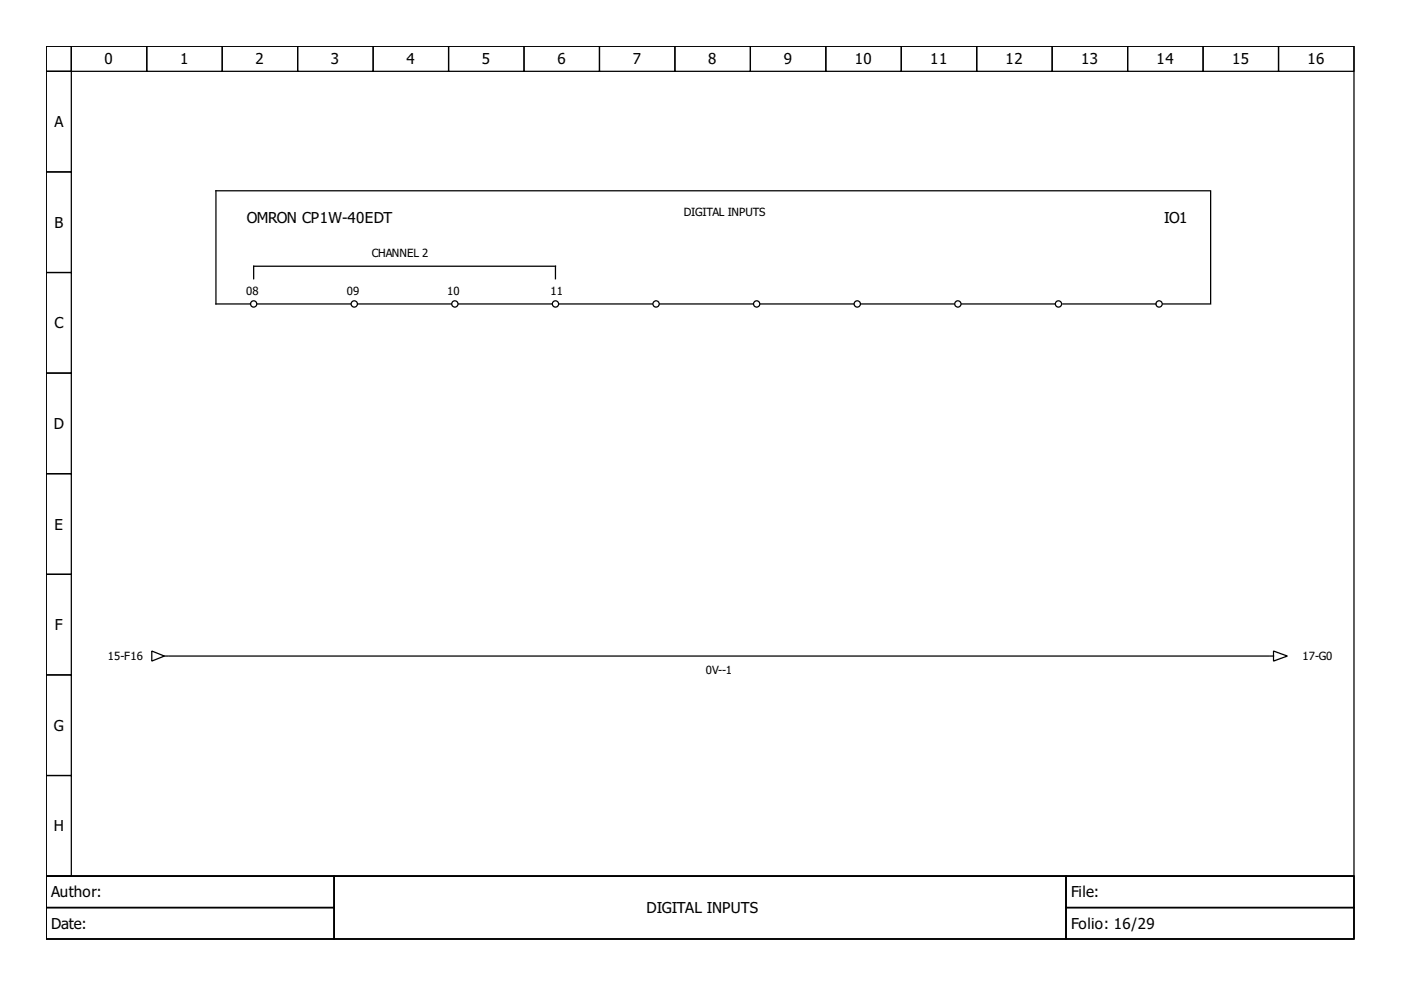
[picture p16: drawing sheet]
<svg xmlns="http://www.w3.org/2000/svg" width="297mm" height="210mm" viewBox="0 0 297 210" stroke-linecap="round" stroke-linejoin="round" font-family="sans-serif">
<defs><g id="words">
<g font-size="3.2">
<text x="22.2" y="13.7">0</text>
<text x="38.2" y="13.7">1</text>
<text x="54.2" y="13.7">2</text>
<text x="70.2" y="13.7">3</text>
<text x="86.2" y="13.7">4</text>
<text x="102.2" y="13.7">5</text>
<text x="118.2" y="13.7">6</text>
<text x="134.2" y="13.7">7</text>
<text x="150.2" y="13.7">8</text>
<text x="166.2" y="13.7">9</text>
<text x="181.2" y="13.7">10</text>
<text x="197.2" y="13.7">11</text>
<text x="213.2" y="13.7">12</text>
<text x="229.2" y="13.7">13</text>
<text x="245.2" y="13.7">14</text>
<text x="261.2" y="13.7">15</text>
<text x="277.2" y="13.7">16</text>
<text x="11.5" y="27">A</text>
<text x="52.3" y="47.4">OMRON CP1W-40EDT</text>
<text x="246.8" y="47.4">IO1</text>
<text x="11.5" y="48.3">B</text>
<text x="11.5" y="69.6">C</text>
<text x="11.4" y="91">D</text>
<text x="11.5" y="112.3">E</text>
<text x="11.7" y="133.6">F</text>
<text x="11.4" y="155">G</text>
<text x="11.4" y="176.3">H</text>
<text x="10.9" y="190.3">Author:</text>
<text x="227.1" y="190.3">File:</text>
<text x="10.9" y="197">Date:</text>
<text x="137.1" y="193.6">DIGITAL INPUTS</text>
<text x="227.1" y="197">Folio: 16/29</text>
</g>
<g font-size="2.4">
<text x="145" y="45.8">DIGITAL INPUTS</text>
<text x="78.8" y="54.6">CHANNEL 2</text>
<text x="52.2" y="62.6">08</text>
<text x="73.5" y="62.6">09</text>
<text x="94.8" y="62.6">10</text>
<text x="116.7" y="62.6">11</text>
<text x="22.9" y="139.9">15-F16</text>
<text x="149.6" y="142.8">0V--1</text>
<text x="276.1" y="139.9">17-G0</text>
</g>
</g></defs>
<g fill="none" stroke="#000" stroke-width=".27">
<path d="M9.8 9.8h277.3v176h-277.3zM9.8 9.8h5.3v5.3h-5.3zM9.8 15.1h5.3v21.4h-5.3zM15.1 9.8h16v5.3h-16zM31.1 9.8h16v5.3h-16zM47.1 9.8h16v5.3h-16zM63.1 9.8h16v5.3h-16zM79.1 9.8h16v5.3h-16zM95.1 9.8h16v5.3h-16zM111.1 9.8h16v5.3h-16zM127.1 9.8h16v5.3h-16zM143.1 9.8h16v5.3h-16z"/>
<path d="M159.1 9.8h16v5.3h-16zM175.1 9.8h16v5.3h-16zM191.1 9.8h16v5.3h-16zM207.1 9.8h16v5.3h-16zM223.1 9.8h16v5.3h-16zM239.1 9.8h16v5.3h-16zM255.1 9.8h16v5.3h-16zM271.1 9.8h16v5.3h-16zM9.8 36.5h5.3v21.3h-5.3zM9.8 57.8h5.3v21.3h-5.3zM53.8 59.1v-2.7h64v2.7M256.4 40.5h-210.6v23.9h7.3"/>
<path d="M256.7 40.5v23.9M9.8 79.1h5.3v21.3h-5.3zM54.4 64.4h19.9M75.9 64.4h19.7M97.2 64.4h19.8M118.6 64.4h19.7M139.9 64.4h19.7M161.2 64.4h19.8M182.6 64.4h19.7M203.9 64.4h19.7M225.3 64.4h19.8M246.5 64.4h9.9"/>
<path d="M9.8 100.4h5.3v21.4h-5.3zM9.8 121.8h5.3v21.3h-5.3zM32.2 138l2.7 1.1-2.7 1.1zM34.9 139.1h.8M35.9 139.1h233M269.2 139.1h.8M270 138l2.9 1.1-2.9 1.1zM9.8 143.1h5.3v21.3h-5.3zM9.8 164.4h5.3v21.4h-5.3zM9.8 185.8h277.3v13.3h-277.3zM9.8 185.8h61v6.6h-61zM9.8 192.4h61v6.7h-61z"/>
<path d="M70.8 185.8h155.2v13.3h-155.2zM226 185.8h61.1v6.6h-61.1zM226 192.4h61.1v6.7h-61.1z"/>
<circle cx="53.8" cy="64.4" r=".67"/>
<circle cx="75.1" cy="64.4" r=".67"/>
<circle cx="96.4" cy="64.4" r=".67"/>
<circle cx="117.8" cy="64.4" r=".67"/>
<circle cx="139.1" cy="64.4" r=".67"/>
<circle cx="160.4" cy="64.4" r=".67"/>
<circle cx="181.8" cy="64.4" r=".67"/>
<circle cx="203.1" cy="64.4" r=".67"/>
<circle cx="224.4" cy="64.4" r=".67"/>
<circle cx="245.7" cy="64.4" r=".67"/>
</g>
<use href="#words"/>
</svg>
